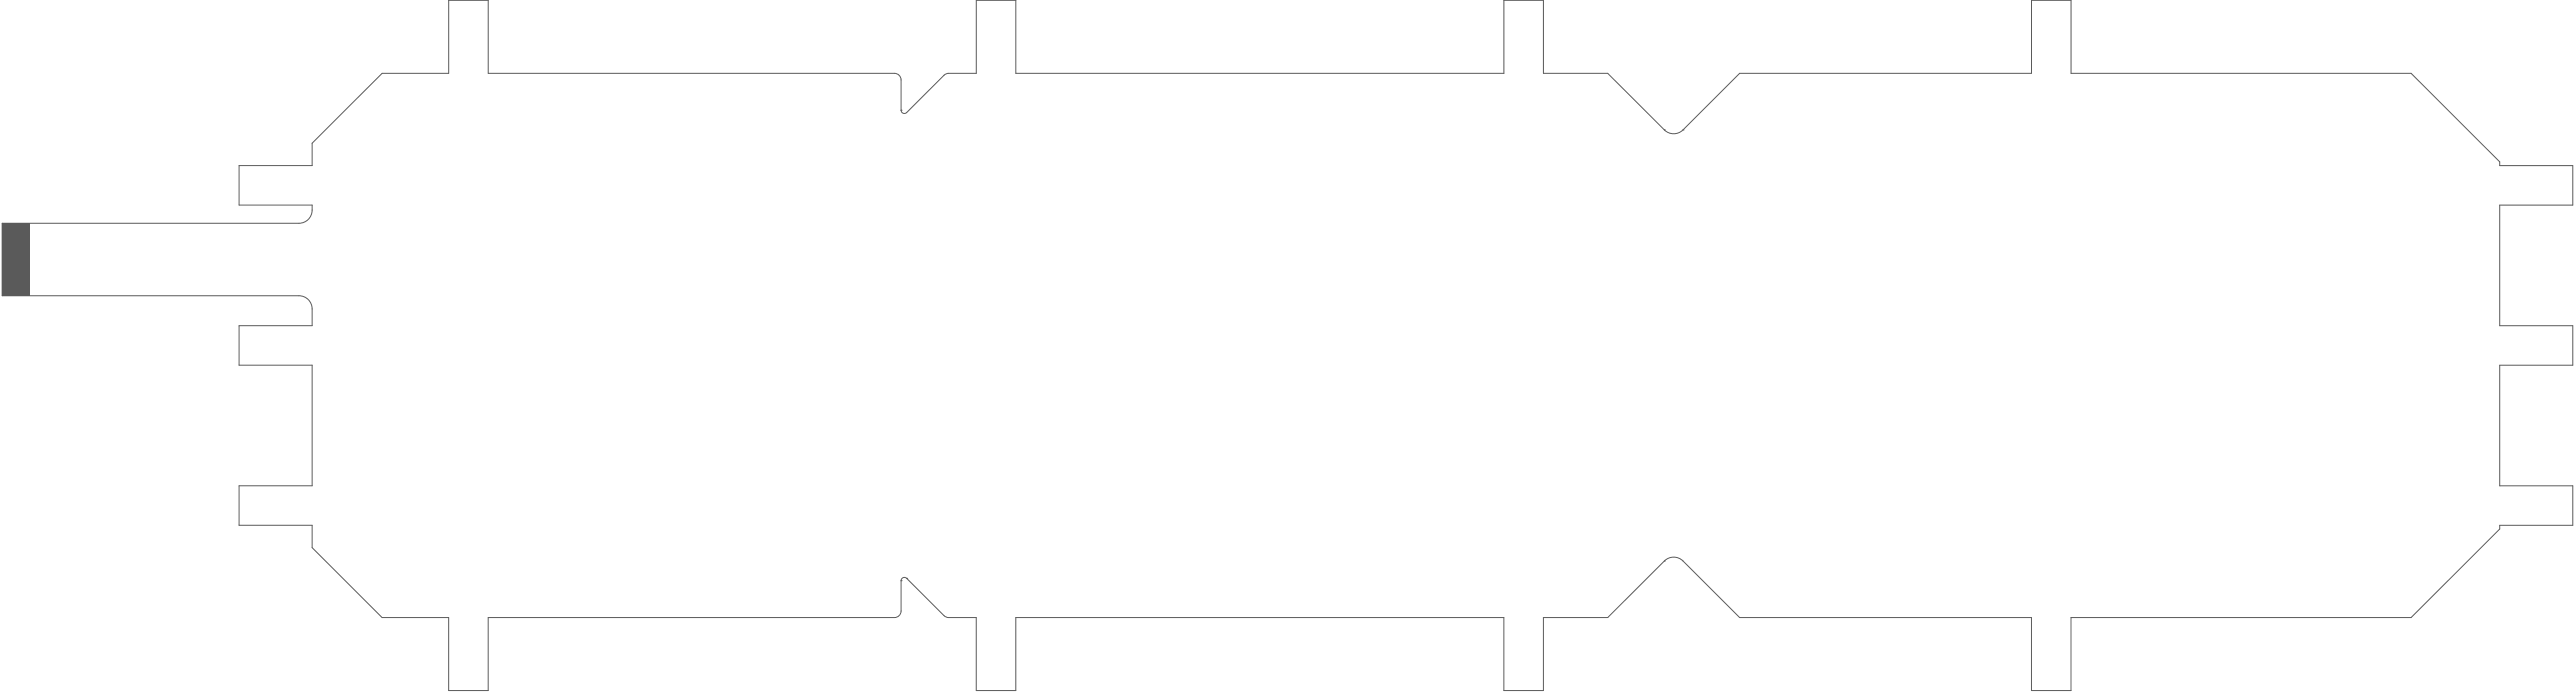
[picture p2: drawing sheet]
<svg xmlns="http://www.w3.org/2000/svg" width="1300mm" height="350mm" viewBox="0 0 1300 350" stroke-linecap="round" stroke-linejoin="round" font-family="sans-serif">
<path d="M1 113h14v36h-14z" fill-rule="evenodd" fill="#5a5a5a"/>
<path d="M1262 265v2" fill="none" stroke="#5a5a5a" stroke-width=".5"/>
<g fill="#5a5a5a">
<circle cx="850" cy="66" r=".2"/>
<circle cx="840" cy="283" r=".2"/>
<circle cx="840" cy="66" r=".2"/>
<circle cx="455" cy="293" r=".2"/>
<circle cx="458" cy="292" r=".2"/>
<circle cx="455" cy="56" r=".2"/>
</g>
<path d="M1262 265h37v-20h-37v-61h37v-20h-37v-61h37v-19h-37v-2l-45-45h-171v-37h-20v37h-148l-28 29a7 7 0 0 1-10 0l-28-29h-33v-37h-20v37h-246v-37h-20v37h-16l-19 20a1.7 1.7 0 0 1-2 0 1.7 1.7 0 0 1-1-1v-16a3 3 0 0 0-3-3h-206v-37h-19v37h-34l-35 35v12h-37v19h37a7 7 0 0 1-7 10h-150v36h150a7 7 0 0 1 7 7v8h-37v20h37v61h-37v20h37v11l35 36M1262 267l-45 45h-171v36h-20v-36h-148l-28-29a7 7 0 0 0-10 0l-28 29h-33v36h-20v-36h-246v36h-20v-36l-16-1-19-19a1.7 1.7 0 0 0-2-1 1.7 1.7 0 0 0-1 2v15a3 3 0 0 1-3 4h-206v36h-19v-36h-34" fill="none" stroke="#5a5a5a" stroke-width=".5"/>
</svg>
